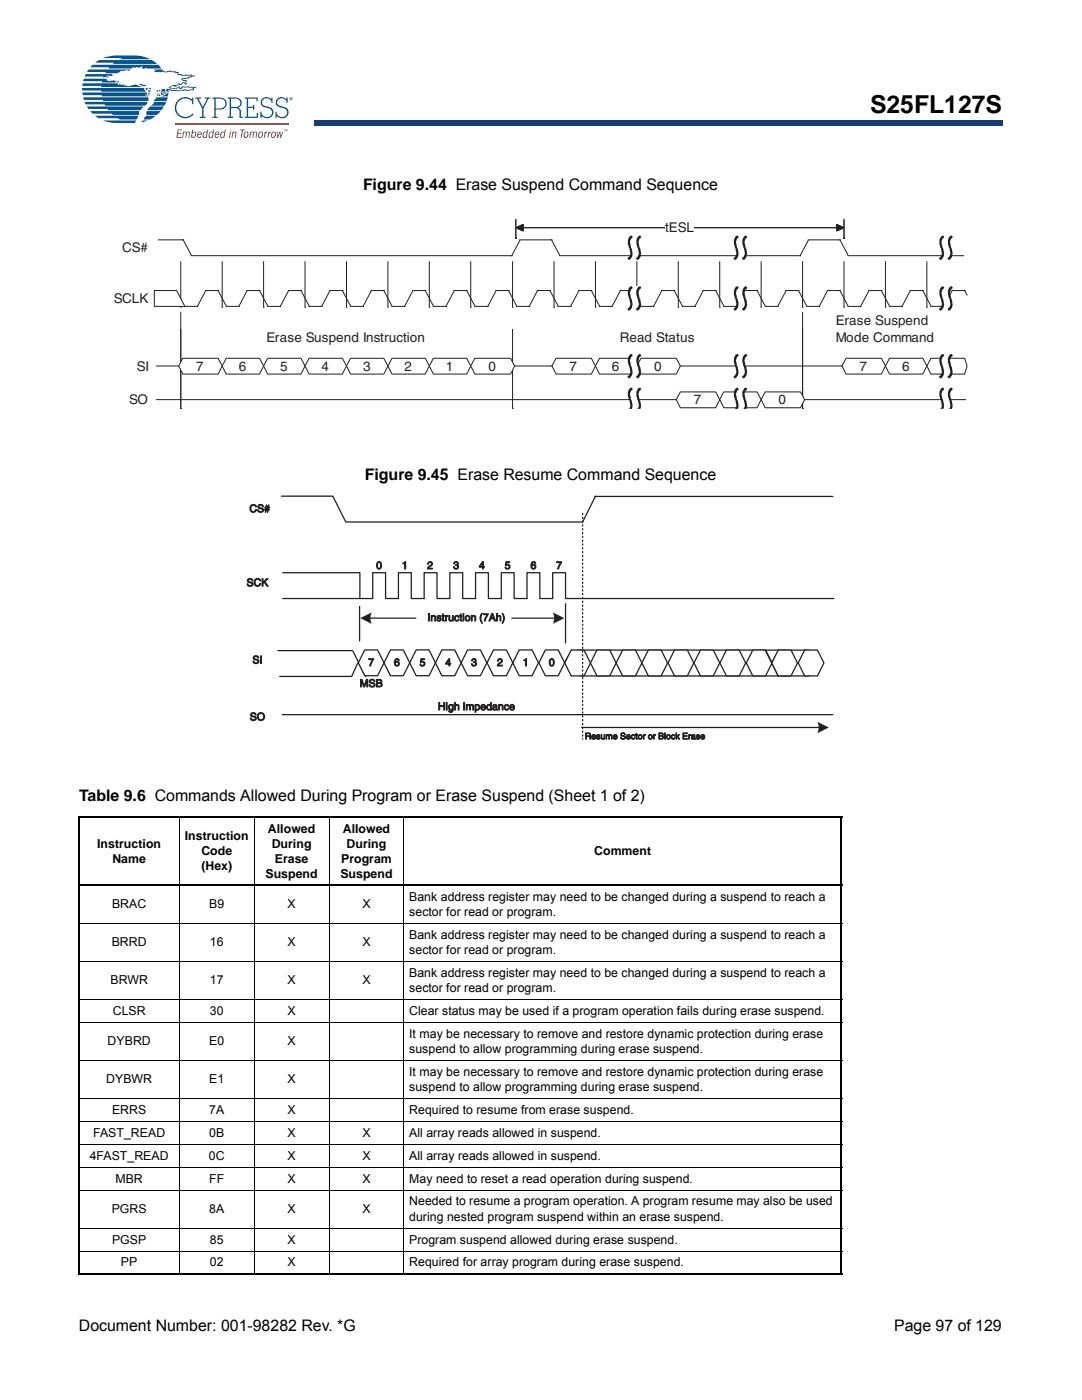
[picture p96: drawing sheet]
<svg xmlns="http://www.w3.org/2000/svg" width="216mm" height="279mm" viewBox="0 0 216 279" stroke-linecap="round" stroke-linejoin="round" font-family="sans-serif">
<defs><g id="words">
<text font-size="4.9" x="173.6" y="22.6">S25FL127S</text>
<g font-size="3.2">
<text x="72.4" y="37.9">Figure 9.44 Erase Suspend Command Sequence</text>
<text x="72.8" y="95.7">Figure 9.45 Erase Resume Command Sequence</text>
<text x="15.8" y="159.9">Table 9.6 Commands Allowed During Program or Erase Suspend (Sheet 1 of 2)</text>
<text x="15.7" y="265.6">Document Number: 001-98282 Rev. *G</text>
<text x="178.4" y="265.6">Page 97 of 129</text>
</g>
<g font-size="2.7" fill="#231f20">
<text x="132.7" y="46.3">tESL</text>
<text x="24.4" y="50.4">CS#</text>
<text x="22.7" y="60.5">SCLK</text>
<text x="166.8" y="64.8">Erase Suspend</text>
<text x="53.2" y="68.2">Erase Suspend Instruction</text>
<text x="123.7" y="68.2">Read Status</text>
<text x="166.8" y="68.2">Mode Command</text>
<text x="27.3" y="74">SI</text>
<text x="39.1" y="74">7</text>
<text x="47.6" y="74">6</text>
<text x="55.9" y="74">5</text>
<text x="64.2" y="74">4</text>
<text x="72.4" y="74">3</text>
<text x="80.7" y="74">2</text>
<text x="89" y="74">1</text>
<text x="97.5" y="74">0</text>
<text x="113.6" y="74">7</text>
<text x="122.1" y="74">6</text>
<text x="130.5" y="74">0</text>
<text x="171.5" y="74">7</text>
<text x="180" y="74">6</text>
<text x="188.2" y="74">5</text>
<text x="25.8" y="80.7">SO</text>
<text x="138.4" y="80.7">7</text>
<text x="155.4" y="80.7">0</text>
</g>
<g font-size="2.5">
<text x="36.9" y="167.6">Instruction</text>
<text x="53.5" y="166.2">Allowed</text>
<text x="68.4" y="166.2">Allowed</text>
<text x="19.4" y="169.1">Instruction</text>
<text x="22.4" y="172.1">Name</text>
<text x="40.2" y="170.6">Code</text>
<text x="40.2" y="173.7">(Hex)</text>
<text x="54.2" y="169.1">During</text>
<text x="54.8" y="172.1">Erase</text>
<text x="68.1" y="172.1">Program</text>
<text x="69.2" y="169.1">During</text>
<text x="118.6" y="170.6">Comment</text>
<text x="53" y="175.2">Suspend</text>
<text x="67.9" y="175.2">Suspend</text>
<text x="81.7" y="179.7">Bank address register may need to be changed during a suspend to reach a</text>
<text x="22.4" y="181.2">BRAC</text>
<text x="41.7" y="181.2">B9</text>
<text x="57.4" y="181.2">X</text>
<text x="72.3" y="181.2">X</text>
<text x="81.7" y="182.7">sector for read or program.</text>
<text x="22.3" y="188.8">BRRD</text>
<text x="41.9" y="188.8">16</text>
<text x="57.4" y="188.8">X</text>
<text x="72.3" y="188.8">X</text>
<text x="81.7" y="187.3">Bank address register may need to be changed during a suspend to reach a</text>
<text x="81.7" y="190.3">sector for read or program.</text>
<text x="22" y="196.4">BRWR</text>
<text x="41.9" y="196.4">17</text>
<text x="57.4" y="196.4">X</text>
<text x="72.3" y="196.4">X</text>
<text x="81.7" y="194.9">Bank address register may need to be changed during a suspend to reach a</text>
<text x="81.7" y="197.9">sector for read or program.</text>
<text x="22.5" y="202.5">CLSR</text>
<text x="41.9" y="202.5">30</text>
<text x="57.4" y="202.5">X</text>
<text x="81.7" y="202.5">Clear status may be used if a program operation fails during erase suspend.</text>
<text x="21.5" y="208.6">DYBRD</text>
<text x="41.7" y="208.6">E0</text>
<text x="57.4" y="208.6">X</text>
<text x="81.7" y="207.1">It may be necessary to remove and restore dynamic protection during erase</text>
<text x="81.7" y="210.1">suspend to allow programming during erase suspend.</text>
<text x="81.7" y="214.6">It may be necessary to remove and restore dynamic protection during erase</text>
<text x="21.2" y="216.2">DYBWR</text>
<text x="41.7" y="216.2">E1</text>
<text x="57.4" y="216.2">X</text>
<text x="81.7" y="217.7">suspend to allow programming during erase suspend.</text>
<text x="18.6" y="226.8">FAST_READ</text>
<text x="22.4" y="222.2">ERRS</text>
<text x="41.7" y="226.8">0B</text>
<text x="41.7" y="222.2">7A</text>
<text x="57.4" y="226.8">X</text>
<text x="57.4" y="222.2">X</text>
<text x="72.3" y="226.8">X</text>
<text x="81.7" y="226.8">All array reads allowed in suspend.</text>
<text x="81.7" y="222.2">Required to resume from erase suspend.</text>
<text x="17.9" y="231.4">4FAST_READ</text>
<text x="41.7" y="231.4">0C</text>
<text x="57.4" y="231.4">X</text>
<text x="72.3" y="231.4">X</text>
<text x="81.7" y="231.4">All array reads allowed in suspend.</text>
<text x="23.1" y="236">MBR</text>
<text x="41.7" y="236">FF</text>
<text x="57.4" y="236">X</text>
<text x="72.3" y="236">X</text>
<text x="81.7" y="236">May need to reset a read operation during suspend.</text>
<text x="22.3" y="242.1">PGRS</text>
<text x="41.7" y="242.1">8A</text>
<text x="57.4" y="242.1">X</text>
<text x="72.3" y="242.1">X</text>
<text x="81.7" y="240.6">Needed to resume a program operation. A program resume may also be used</text>
<text x="81.7" y="243.6">during nested program suspend within an erase suspend.</text>
<text x="22.4" y="248.2">PGSP</text>
<text x="41.9" y="248.2">85</text>
<text x="57.4" y="248.2">X</text>
<text x="81.7" y="248.2">Program suspend allowed during erase suspend.</text>
<text x="24.1" y="252.7">PP</text>
<text x="41.9" y="252.7">02</text>
<text x="57.4" y="252.7">X</text>
<text x="81.7" y="252.7">Required for array program during erase suspend.</text>
</g>
<g font-size="2.1" fill="#231f20">
<text x="49.8" y="102.2">CS#</text>
<text x="75" y="113.6">0</text>
<text x="80.2" y="113.6">1</text>
<text x="85.2" y="113.6">2</text>
<text x="90.4" y="113.6">3</text>
<text x="95.6" y="113.6">4</text>
<text x="100.7" y="113.6">5</text>
<text x="105.8" y="113.6">6</text>
<text x="111" y="113.6">7</text>
<text x="49.2" y="117">SCK</text>
<text x="85.3" y="123.9">Instruction (7Ah)</text>
<text x="50.4" y="132.4">SI</text>
<text x="71.8" y="137.1">MSB</text>
<text x="73.5" y="132.9">7</text>
<text x="78.6" y="132.9">6</text>
<text x="83.7" y="132.9">5</text>
<text x="88.9" y="132.9">4</text>
<text x="94" y="132.9">3</text>
<text x="99.2" y="132.9">2</text>
<text x="104.3" y="132.9">1</text>
<text x="109.5" y="132.9">0</text>
<text x="49.8" y="143.8">SO</text>
<text x="87.4" y="141.7">High Impedance</text>
</g>
<text font-size="1.8" fill="#231f20" x="116.7" y="147.5">Resume Sector or Block Erase</text>
</g></defs>
<path d="M62.8 24.1h137.3v.9h-137.3z" fill="#163b71"/>
<path d="M62.7 25h137.3M62.8 24.1h137.2" fill="none" stroke="#163b71" stroke-width=".2"/>
<path d="M62.7 24h.2v1h-.2z" fill="#163b71"/>
<path d="M16.4 11.1h42v16.4h-42z" fill="#fff"/>
<g fill="#005596">
<path d="M29.6 17.9l.5 .1-.1 .2-.6 .1z"/>
<path d="M16.4 18.5h12.8a.28 .28 0 0 1 .1 .3 .28 .28 0 0 1-.4 .1l.6 .3h-9.2v-.2h-3.8z"/>
<path d="M17.1 14.8h5.5l-.3 .2h.3l-1.5 .2 .7 .1-.9 .1-.3 .1 .1-.2h-3.8z"/>
<path d="M19 12.5l.7-.5h10.6l1.1 .8h-8.9l.3-.3z"/>
<path d="M20.6 11.6l2-.5h4.5h-.2l1.6 .2 1.5 .5h-6.2l.6-.2z"/>
<path d="M16.5 16.6h6.9l.2 .5 .3-.3 .5 .2 .4-.1-.1 .2 1.3 .1a1.82 1.82 0 0 1 2.2 .2h-8v-.3h-3.8z"/>
<path d="M27.7 16.8h.5l.4 .1 .1 .1 .3-.1 .1 .2-.6 .1z"/>
<path d="M16.7 15.7h4.3l.5 .2h-.2a.85 .85 0 0 0 1 .2h1.1l-.5 .4h-2.6l.1-.3h-3.8z"/>
<path d="M23.3 16.3l.4-.1v.3h-.4z"/>
<path d="M17.7 13.9h8.1l.2 .1-.2 .1-.5-.1-.4 .1a1.76 1.76 0 0 0-1.4 .5h-2.5l.1-.2h-3.7z"/>
<path d="M30.7 13.9h1.7a.98 .98 0 0 0 1.4 .2h.3l.1 .1 1.5 .2-.1 .2 .1 .2 .9 .2 .4-.2 1.3 .1-.1 .2h.8l-.9 .4-.3-.1-.1 .2-1.3 .2 .9 .3v.2l-.2 .2 .3 .2a.37 .37 0 0 1-.4 .2 .37 .37 0 0 1-.3-.3l-.6 .4-.4-.2-.2 .3h-.5l.2 .2h-.2a.69 .69 0 0 0-1 .2l1.1 .2v-.2l.7-.3 .2 .4a.61 .61 0 0 1 .9-.3l.6-.1 1.7 .2-.8 .6-2.9 .2-1.9-.3v.4h-.3a.31 .31 0 0 1-.2-.3 .31 .31 0 0 1 .2-.3l1 .2a5.2 5.2 0 0 0 2.6-.1l.5 .2 1.1-.2-.1-.1 .2-.2-2.2-.1v.3l-.3 .1h-.2l-.2-.3-.4 .1v.3l-1.4-.2-.3-.3 1.1-.5a.92 .92 0 0 0 1-.3l.3 .2 .4-.3a.45 .45 0 0 1 .7 .2l-.2-.3 .1-.2a.55 .55 0 0 1-.8-.5l1.2-.2 .2-.2 .6-.1-.3-.1h-1.6l-.6-.1-.3-.1v-.3h-.3l-.2-.2-4.2-.1 .5-.3-.3 .1z"/>
<path d="M32.2 17.8l.5-.1 .2 .2 .2 .4h-1.1l.4-.2-.2-.1z"/>
<path d="M31.3 18l.3 .3h-.3z"/>
<path d="M16.4 17.5h12.4l.3 .8h-8.9v-.3h-3.8z"/>
<path d="M31.7 18h.3l-.2 .2z"/>
<path d="M29.8 17.5h.3v.2l-.1 .1h-.2z"/>
<path d="M29.1 17.5h.4l-.2 .5z"/>
<path d="M29.6 18.5l.3 .1-.1 .4-.2-.2z"/>
<path d="M18.3 13.1l.2-.2h13.1l.6 .8h-2.8l-.1-.2-.7 .2-.3-.1 .1-.4-.7 .3-.4-.2-.1 .2h-.8v.2h-4.8l.2-.3h-3.8z"/>
<path d="M32 18.5h1.2a.44 .44 0 0 1-.7 0l-.2 .1 .4 .2-.5 .1z"/>
<path d="M32.2 19.1l.7-.2 .7-.4-.1 .7h-1.3z"/>
<path d="M31.8 18.8l.2 .1v.2l-.5 .1z"/>
<path d="M31.4 18.7l.3 .1-.3 .3z"/>
<path d="M16.6 19.4h13v.2v.6h-9l-.1-.3h-3.8z"/>
<path d="M16.9 20.3h12.5v.2l-.5 .6h-7.9l-.1-.3h-3.8z"/>
<path d="M17.3 21.3h11.3l-.5 .7h-6.5l-.1-.2h-3.8z"/>
<path d="M18 22.2h9.8l-.1 .7h-5.2l-.2-.2h-3.8z"/>
<path d="M19 23.1h8.6l-.4 .7h-3.3l-.4-.2h-3.8z"/>
<path d="M20.5 24h6.7l-.3 .6h-3.7l-1.2-.1z"/>
<path d="M31.2 19.4h2.3l-.3 .8h-2.5z"/>
<path d="M30.7 20.3h2.5l-.4 .8h-2.6l.5-.5z"/>
<path d="M29.7 21.5l.2-.2h2.8l-.5 .7h-2.8z"/>
<path d="M29.3 22.2h2.8l-.8 .7h-2.1z"/>
<path d="M29.1 23.1h2l-1.2 .7h-1.2z"/>
<path d="M28.3 24.2l.2-.2h1l-1.3 .4z"/>
<path d="M35.5 20a2.15 2.15 0 0 1 2.8-.2v-.3h.3v1.3h-.3v-.6a1.84 1.84 0 0 0-2.6 0 1.84 1.84 0 0 0 .1 2.7 1.84 1.84 0 0 0 2.7-.3l.1 .2a2.11 2.11 0 0 1-3.1 .3 2.11 2.11 0 0 1 0-3.1z"/>
<path d="M38.9 19.5h1.2v.2h-.5l.9 1.7 .8-1.7h-.5v-.2h1.2v.2h-.4l-1 2v1.6h.4v.2h-1.1v-.2h.4v-1.6l-1-2h-.4z"/>
<path d="M48.8 19.5h2.6v.7h-.2v-.5h-1.7v1.6h1v-.4h.3v1.1h-.3v-.5h-1v1.8h1.7v-.7h.3v.9h-2.7v-.2h.4v-3.6h-.4z"/>
<path d="M52.2 19.8a1.28 1.28 0 0 1 1.9 0v-.3h.3v1h-.3a.89 .89 0 0 0-1-.9 .89 .89 0 0 0-.7 1.3l.5 .2a1.49 1.49 0 0 1 1.7 1.3 1.34 1.34 0 0 1-1 1.2 1.34 1.34 0 0 1-1.4-.4v.3h-.3v-1.2h.3a.99 .99 0 0 0 1.1 1.1 .89 .89 0 0 0 1-.8 .89 .89 0 0 0-.7-1 1.44 1.44 0 0 1-1.6-1.1z"/>
<path d="M55.2 19.8a1.28 1.28 0 0 1 2 0v-.3h.2v1h-.2a.89 .89 0 0 0-1.1-.9 .89 .89 0 0 0-.6 1.3l.4 .2a1.49 1.49 0 0 1 1.7 1.3 1.34 1.34 0 0 1-.9 1.2 1.34 1.34 0 0 1-1.5-.4v.3h-.2v-1.2h.2a.99 .99 0 0 0 1.1 1.1 .89 .89 0 0 0 1-.8 .89 .89 0 0 0-.7-1 1.44 1.44 0 0 1-1.6-1.1z"/>
<path d="M43 19.7v2a1.58 1.58 0 0 0 1.9-.7 .99 .99 0 0 0-1-1.3zM42.4 19.5a2.62 2.62 0 0 1 2.6 .4 1.21 1.21 0 0 1 .1 1.4 1.21 1.21 0 0 1-1.3 .6h-.8v1.4h.4v.2h-1v-.2h.4v-3.6h-.4z"/>
<path d="M46.1 19.7v1.7h.9a.84 .84 0 0 0 1-.9 .84 .84 0 0 0-1.1-.8zM45.4 19.5a2.71 2.71 0 0 1 2.6 .4 .99 .99 0 0 1-.5 1.6 .77 .77 0 0 1 .6 .9v.9h.4v.2h-.7v-1.1a.73 .73 0 0 0-.9-.8h-.8v1.7h.4v.2h-1.1v-.2h.4v-3.6h-.4z"/>
</g>
<path d="M34.9 24.7h22.7" fill="none" stroke="#e12726" stroke-width=".29"/>
<g fill="#e12726">
<path d="M35.5 25.8h.9l-.1 .2h-.7l-.1 .6h.6v.1h-.6l-.1 .7h.8l-.1 .1h-.9z"/>
<path d="M36.5 26.3h.2v.2l.3-.3 .3 .3a.35 .35 0 0 1 .5-.2 .35 .35 0 0 1 .1 .5l-.1 .7h-.2l.1-.9-.2-.2-.4 1.1h-.1l.1-.9-.1-.2a1.08 1.08 0 0 0-.5 1.1h-.2z"/>
<path d="M46.4 26.3h.2l-.1 .2a.35 .35 0 0 1 .5-.2 .35 .35 0 0 1 .2 .5l-.2 .7h-.1l.1-.9v-.2h-.3l-.3 1.1h-.2z"/>
<path d="M47.9 25.8h1v.2h-.4l-.3 1.5h-.2l.3-1.5h-.4z"/>
<path d="M49.9 26.3h.2v.2l.3-.3 .3 .3a.35 .35 0 0 1 .4-.2 .35 .35 0 0 1 .2 .5l-.1 .7h-.2l.1-.9-.2-.2-.4 1.1h-.1l.1-.9-.1-.2a1.08 1.08 0 0 0-.5 1.1h-.2z"/>
<path d="M52.8 26.3h.2v.3l.4-.4v.3l-.4 .1-.2 .9h-.2z"/>
<path d="M53.6 26.3h.1v.3l.4-.4v.3l-.3 .1-.3 .9h-.1z"/>
<path d="M55.2 26.3h.2v.9l.4-.9h.1l.1 .9 .4-.9h.1l-.4 1.2h-.2l-.1-1-.3 1h-.2z"/>
<path d="M38.6 26.5l-.2 .6 .2 .3a.74 .74 0 0 0 .3-.9zM38.4 25.8h.1l-.1 .6 .4-.2a.68 .68 0 0 1 .3 .8 .68 .68 0 0 1-.6 .5l-.2-.2-.2 .2z"/>
<path d="M39.7 26.4l-.2 .4h.6l-.1-.4zM39.5 26.5a.43 .43 0 0 1 .7 0l.1 .4-.8 .1 .1 .4 .3-.1 .1-.2 .2 .1a.45 .45 0 0 1-.4 .3 .45 .45 0 0 1-.4-.2z"/>
<path d="M40.8 26.5l-.2 .6 .1 .3a.54 .54 0 0 0 .5-.4 .54 .54 0 0 0-.2-.6zM40.6 26.5l.4-.3 .3 .2 .1-.6h.1l-.2 1.7h-.2v-.1a.37 .37 0 0 1-.3 .1 .37 .37 0 0 1-.3-.2z"/>
<path d="M42 26.5l-.2 .6 .1 .3a.54 .54 0 0 0 .5-.4 .54 .54 0 0 0-.2-.6zM41.8 26.5l.4-.3 .3 .2 .1-.6h.1l-.2 1.7h-.2v-.1a.37 .37 0 0 1-.3 .1 .37 .37 0 0 1-.3-.2z"/>
<path d="M43.2 26.4l-.2 .4h.6l-.1-.4zM43 26.5a.43 .43 0 0 1 .7 0l.1 .4-.8 .1 .1 .4 .3-.1 .1-.2 .2 .1a.45 .45 0 0 1-.4 .3 .45 .45 0 0 1-.4-.2z"/>
<path d="M44.3 26.5l-.2 .6 .1 .3a.54 .54 0 0 0 .5-.4 .54 .54 0 0 0-.2-.6zM44.1 26.5l.4-.3 .3 .2 .1-.6h.1l-.2 1.7h-.2v-.1a.37 .37 0 0 1-.3 .1 .37 .37 0 0 1-.3-.2z"/>
<path d="M46 25.8h.2l-.1 .2h-.2zM45.9 26.3h.2l-.2 1.2h-.2z"/>
<path d="M48.9 26.5l-.1 .5 .2 .4a.58 .58 0 0 0 .2-1zM48.8 26.4a.45 .45 0 0 1 .7 .1 .69 .69 0 0 1 0 .7 .69 .69 0 0 1-.7 .3 .87 .87 0 0 1 0-1.1z"/>
<path d="M51.9 26.5l-.2 .5 .2 .4a.58 .58 0 0 0 .2-1zM51.7 26.4a.45 .45 0 0 1 .7 .1 .69 .69 0 0 1 0 .7 .69 .69 0 0 1-.7 .3 .87 .87 0 0 1 0-1.1z"/>
<path d="M54.4 26.5l-.1 .5 .2 .4a.58 .58 0 0 0 .1-1zM54.2 26.4a.45 .45 0 0 1 .8 .1 .69 .69 0 0 1 0 .7 .69 .69 0 0 1-.7 .3 .87 .87 0 0 1-.1-1.1z"/>
<path d="M57 25.8l.2 .3 .1-.3v.4v-.3l-.1 .3-.2-.3v.3zM56.7 25.8h.2l-.1 .4z"/>
</g>
<path d="M58 19.6h.1zM57.9 19.5h.3v.4l-.1-.2-.2 .2zM57.8 19.7a.26 .26 0 0 0 .5 0 .26 .26 0 0 0-.5 0zM57.7 19.7a.35 .35 0 0 1 .7 0 .35 .35 0 0 1-.7 0z" fill="#005596"/>
<path d="M15.6 163.1h152.5M15.6 176.7h152.5M15.8 163.3v90.8M167.9 163.3v90.8M15.6 254.3h152.5" fill="none" stroke="#000" stroke-width=".36"/>
<g fill="none" stroke="#000" stroke-width=".2">
<path d="M35.8 162.9v91.6M50.7 162.9v91.6M65.7 162.9v91.6M80.6 162.9v91.6M15.6 184.3h152.5M15.6 191.9h152.5M15.6 199.4h152.5M15.6 204h152.5M15.6 211.6h152.5M15.6 219.2h152.5M15.6 223.8h152.5M15.6 228.4h152.5"/>
<path d="M15.6 232.9h152.5M15.6 237.5h152.5M15.6 245.1h152.5M15.6 249.7h152.5"/>
</g>
<path d="M22.7 41.1h170.3v40.5h-170.3z" fill="#fff"/>
<g fill="none" stroke="#231f20" stroke-width=".2">
<path d="M36.1 52.2v9M44.3 52.2v9M52.6 52.2v9M60.9 52.2v9M69.1 52.2v9M77.4 52.2v9M85.7 52.2v9M93.9 52.2v9M102.3 52.2v9M110.5 52.2v9M118.8 52.2v9M127.1 52.2v9"/>
<path d="M135.3 52.2v9M143.6 52.2v9M151.9 52.2v9M160.1 52.2v9M168.4 52.2v9M176.7 52.2v9M184.9 52.2v9M36.1 61.3h.1M36.1 62.4v19.1M44.3 61.3h.1M52.6 61.3h.1M60.9 61.3h.1"/>
<path d="M69.1 61.3h.1M77.4 61.3h.1M85.7 61.3h.1M93.9 61.3h.1M102.3 61.3h.1M102.3 65.8v15.7M110.5 61.3h.1M118.8 61.3h.1M127.1 61.3h.1M135.3 61.3h.1M143.6 61.3h.1M151.9 61.3h.1"/>
<path d="M160.1 61.3h.1M160.1 62.4v19.1M168.4 61.3h.1M176.7 61.3h.1M184.9 61.3h.1M36.1 81.5h.1M102.3 81.5h.1M160.1 81.5h.1"/>
</g>
<path d="M167 44.8l1.4 .6-1.4 .7z" fill="#231f20"/>
<path d="M138.5 45.4h28.5M167 44.8l1.4 .6-1.4 .7z" fill="none" stroke="#231f20" stroke-width=".2"/>
<path d="M102.9 45.4l1.5-.6v1.3z" fill="#231f20"/>
<path d="M102.9 45.4l1.5-.6v1.3zM102.9 47.5h.1M102.9 43.8v3.7M104.4 45.4h28.4M168.4 43.8v3.7M168.4 47.5h.1" fill="none" stroke="#231f20" stroke-width=".2"/>
<path d="M167 44.8l1.4 .6-1.4 .7z" fill="#231f20"/>
<path d="M138.5 45.4h28.5M167 44.8l1.4 .6-1.4 .7z" fill="none" stroke="#231f20" stroke-width=".2"/>
<path d="M102.9 45.4l1.5-.6v1.3z" fill="#231f20"/>
<g fill="none" stroke="#231f20" stroke-width=".2">
<path d="M31.6 47.9h4.9M36.6 47.9l1.6 3M38.2 51h63.8M102.9 45.4l1.5-.6v1.3zM102.9 47.5h.1M102.9 43.8v3.7M103.7 47.9h6.3M103.7 48l-1.5 3M104.4 45.4h28.4M110.1 47.9l1.6 3M111.7 51h47.9M161.3 47.9h6.2"/>
<path d="M161.3 48l-1.6 3M167.7 47.9l1.5 3M168.4 43.8v3.7M168.4 47.5h.1M169.2 51h22.9M192.2 51h.1"/>
</g>
<path d="M30.8 58h4.5l1.6 3.1h-6.1z" fill-rule="evenodd" fill="#fff"/>
<g fill="none" stroke="#231f20" stroke-width=".2">
<path d="M30.8 58h4.5l1.6 3.1h-6.1zM41 58.1l-1.5 3M41 58h2.4M43.6 58l1.5 3.1M49.3 58.1l-1.6 3M49.3 58h2.4M51.9 58l1.5 3.1M57.5 58.1l-1.5 3M57.5 58h2.5M60.1 58l1.6 3.1M65.8 58.1l-1.5 3M65.8 58h2.4"/>
<path d="M68.4 58l1.5 3.1M74.1 58h2.4M74.1 58.1l-1.6 3M76.7 58l1.5 3.1M82.3 58.1l-1.5 3M82.3 58h2.5M84.9 58l1.6 3.1M90.6 58h2.4M90.6 58.1l-1.5 3M93.2 58l1.5 3.1M99 58h2.4M99 58.1l-1.6 3"/>
<path d="M101.5 58l1.6 3.1M107.2 58h2.4M107.2 58.1l-1.5 3M109.8 58l1.6 3.1M115.5 58h2.4M115.5 58.1l-1.6 3M118.1 58l1.5 3.1M123.8 58h2.4M123.8 58.1l-1.6 3M126.3 58l1.6 3.1M132 58h2.4M132 58.1l-1.5 3"/>
<path d="M134.6 58l1.6 3.1M140.3 58h2.4M140.3 58.1l-1.6 3M142.9 58l1.5 3.1M148.5 58h2.5M148.5 58.1l-1.5 3M151.1 58l1.6 3.1M156.8 58h2.4M156.8 58.1l-1.5 3M159.4 58l1.6 3.1M165.1 58h2.4M165.1 58.1l-1.6 3"/>
<path d="M167.7 58l1.5 3.1M173.3 58h2.5M173.3 58.1l-1.5 3M175.9 58l1.6 3.1M181.6 58.1l-1.5 3M181.6 58h2.4M184.2 58l1.5 3.1M190 58h2.4M190 58.1l-1.6 3M192.6 58l.4 .9M31.2 73h4.4M35.7 73h.1"/>
<path d="M36.9 61.1h2.4M45.1 61.1h2.5M53.4 61.1h2.4M61.7 61.1h2.4M69.9 61.1h2.5M78.2 61.1h2.4M86.5 61.1h2.4M94.7 61.1h2.6M103.1 61.1h2.4M111.4 61.1h2.4M119.6 61.1h2.5M127.9 61.1h2.4"/>
<path d="M136.2 61.1h2.4M144.4 61.1h2.5M152.7 61.1h2.4M161 61.1h2.4M169.2 61.1h2.4M177.5 61.1h2.4M185.7 61.1h2.6"/>
</g>
<path d="M36.5 71.5h7l.8 1.5-.8 1.7h-7l-.8-1.7z" fill-rule="evenodd" fill="#fff"/>
<path d="M36.5 71.5h7l.8 1.5-.8 1.7h-7l-.8-1.7z" fill="none" stroke="#231f20" stroke-width=".2"/>
<path d="M45.1 71.5h6.7l.8 1.5-.8 1.7h-6.7l-.8-1.7z" fill-rule="evenodd" fill="#fff"/>
<path d="M45.1 71.5h6.7l.8 1.5-.8 1.7h-6.7l-.8-1.7z" fill="none" stroke="#231f20" stroke-width=".2"/>
<path d="M53.4 71.5h6.7l.8 1.5-.8 1.7h-6.7l-.8-1.7z" fill-rule="evenodd" fill="#fff"/>
<path d="M53.4 71.5h6.7l.8 1.5-.8 1.7h-6.7l-.8-1.7z" fill="none" stroke="#231f20" stroke-width=".2"/>
<path d="M61.7 71.5h6.6l.8 1.5-.8 1.7h-6.6l-.8-1.7z" fill-rule="evenodd" fill="#fff"/>
<path d="M61.7 71.5h6.6l.8 1.5-.8 1.7h-6.6l-.8-1.7z" fill="none" stroke="#231f20" stroke-width=".2"/>
<path d="M69.9 71.5h6.7l.8 1.5-.8 1.7h-6.7l-.8-1.7z" fill-rule="evenodd" fill="#fff"/>
<path d="M69.9 71.5h6.7l.8 1.5-.8 1.7h-6.7l-.8-1.7z" fill="none" stroke="#231f20" stroke-width=".2"/>
<path d="M78.2 71.5h6.7l.8 1.5-.8 1.7h-6.7l-.8-1.7z" fill-rule="evenodd" fill="#fff"/>
<path d="M78.2 71.5h6.7l.8 1.5-.8 1.7h-6.7l-.8-1.7z" fill="none" stroke="#231f20" stroke-width=".2"/>
<path d="M86.5 71.5h6.6l.8 1.5-.8 1.7h-6.6l-.8-1.7z" fill-rule="evenodd" fill="#fff"/>
<path d="M86.5 71.5h6.6l.8 1.5-.8 1.7h-6.6l-.8-1.7z" fill="none" stroke="#231f20" stroke-width=".2"/>
<path d="M94.7 71.5h7.2l.8 1.5-.8 1.7h-7.2l-.8-1.7z" fill-rule="evenodd" fill="#fff"/>
<path d="M94.7 71.5h7.2l.8 1.5-.8 1.7h-7.2l-.8-1.7zM102.7 73h7.4M110.1 73h.1" fill="none" stroke="#231f20" stroke-width=".2"/>
<path d="M110.9 71.5h7.1l.8 1.5-.8 1.7h-7.1l-.8-1.7z" fill-rule="evenodd" fill="#fff"/>
<path d="M110.9 71.5h7.1l.8 1.5-.8 1.7h-7.1l-.8-1.7z" fill="none" stroke="#231f20" stroke-width=".2"/>
<path d="M119.6 71.5h6.7l.8 1.5-.8 1.7h-6.7l-.8-1.7z" fill-rule="evenodd" fill="#fff"/>
<path d="M119.6 71.5h6.7l.8 1.5-.8 1.7h-6.7l-.8-1.7z" fill="none" stroke="#231f20" stroke-width=".2"/>
<path d="M127.9 71.5h7l.9 1.5-.9 1.7h-7l-.8-1.7z" fill-rule="evenodd" fill="#fff"/>
<path d="M127.9 71.5h7l.9 1.5-.9 1.7h-7l-.8-1.7zM135.8 73h32.1M168 73h.1" fill="none" stroke="#231f20" stroke-width=".2"/>
<path d="M168.8 71.5h7.1l.8 1.5-.8 1.7h-7.1l-.8-1.7z" fill-rule="evenodd" fill="#fff"/>
<path d="M168.8 71.5h7.1l.8 1.5-.8 1.7h-7.1l-.8-1.7z" fill="none" stroke="#231f20" stroke-width=".2"/>
<path d="M177.5 71.5h6.6l.8 1.5-.8 1.7h-6.6l-.8-1.7z" fill-rule="evenodd" fill="#fff"/>
<path d="M177.5 71.5h6.6l.8 1.5-.8 1.7h-6.6l-.8-1.7z" fill="none" stroke="#231f20" stroke-width=".2"/>
<path d="M185.8 71.5h6.7l.5 1.5-.5 1.7h-6.7l-.9-1.7z" fill-rule="evenodd" fill="#fff"/>
<path d="M31.2 79.8h103.7M134.9 79.8h.1M185.8 71.5h6.7l.5 1.5-.5 1.7h-6.7l-.9-1.7z" fill="none" stroke="#231f20" stroke-width=".2"/>
<path d="M135.8 78.2h7l.8 1.6-.8 1.6h-7l-.9-1.6z" fill-rule="evenodd" fill="#fff"/>
<path d="M135.8 78.2h7l.8 1.6-.8 1.6h-7l-.9-1.6z" fill="none" stroke="#231f20" stroke-width=".2"/>
<path d="M144.4 78.2h6.7l.8 1.6-.8 1.6h-6.7l-.8-1.6z" fill-rule="evenodd" fill="#fff"/>
<path d="M144.4 78.2h6.7l.8 1.6-.8 1.6h-6.7l-.8-1.6z" fill="none" stroke="#231f20" stroke-width=".2"/>
<path d="M152.7 78.2h7l.8 1.6-.8 1.6h-7l-.8-1.6z" fill-rule="evenodd" fill="#fff"/>
<path d="M152.7 78.2h7l.8 1.6-.8 1.6h-7l-.8-1.6zM160.5 79.8h32M192.6 79.8h.1" fill="none" stroke="#231f20" stroke-width=".2"/>
<path d="M126 47h1.7l-.2 .1a1.78 1.78 0 0 0-.3 2.2v.2a1.57 1.57 0 0 1-.1 1.8l-.1 .3 .2 .3h-1.8a1.68 1.68 0 0 0 .5-2.4v-.3a1.56 1.56 0 0 1 0-1.6l.3-.3z" fill-rule="evenodd" fill="#fff"/>
<g fill="#231f20">
<path d="M125.7 47.1l.3-.1 .2 .3a1.62 1.62 0 0 0-.3 1.9v.1a2.21 2.21 0 0 1-.2 2.5l-.3 .1-.2-.3a1.65 1.65 0 0 0 .3-2.1l-.1-.3a1.62 1.62 0 0 1 0-1.5z" fill-rule="evenodd"/>
<path d="M127.2 47.3l.5-.3 .3 .3-.2 .2a1.48 1.48 0 0 0-.3 1.7l.1 .1a2.25 2.25 0 0 1-.2 2.5l-.3 .1-.2-.3a1.63 1.63 0 0 0 .3-2.1l-.1-.3a1.97 1.97 0 0 1 .1-1.9z" fill-rule="evenodd"/>
</g>
<path d="M126 57.1h1.7l-.2 .1a1.78 1.78 0 0 0-.3 2.2v.2a1.57 1.57 0 0 1-.1 1.9l-.1 .2 .2 .3h-1.8a1.68 1.68 0 0 0 .5-2.4v-.3a1.56 1.56 0 0 1 0-1.6l.3-.3z" fill-rule="evenodd" fill="#fff"/>
<g fill="#231f20">
<path d="M125.7 57.2l.3-.1 .2 .3a1.62 1.62 0 0 0-.3 1.9v.1a2.22 2.22 0 0 1-.2 2.5l-.3 .1-.2-.3a1.65 1.65 0 0 0 .3-2.1l-.1-.3a1.62 1.62 0 0 1 0-1.5z" fill-rule="evenodd"/>
<path d="M127.2 57.5l.5-.4 .3 .3-.2 .2a1.48 1.48 0 0 0-.3 1.7l.1 .1a2.26 2.26 0 0 1-.2 2.5l-.3 .1-.2-.3a1.63 1.63 0 0 0 .3-2.1l-.1-.3a1.97 1.97 0 0 1 .1-1.8z" fill-rule="evenodd"/>
</g>
<path d="M126 70.6h1.7l-.2 .2a1.78 1.78 0 0 0-.3 2.1v.2a1.57 1.57 0 0 1-.1 1.9l-.1 .2 .2 .3h-1.8a1.68 1.68 0 0 0 .5-2.4v-.3a1.56 1.56 0 0 1 0-1.6l.3-.3z" fill-rule="evenodd" fill="#fff"/>
<g fill="#231f20">
<path d="M125.5 71l.5-.4 .2 .3a1.62 1.62 0 0 0-.3 1.9v.1a2.22 2.22 0 0 1-.2 2.6h-.3l-.2-.3a1.66 1.66 0 0 0 .3-2.1l-.1-.3a1.97 1.97 0 0 1 .1-1.8z" fill-rule="evenodd"/>
<path d="M127.2 71l.5-.4 .3 .3-.2 .3a1.46 1.46 0 0 0-.3 1.6l.1 .1a2.26 2.26 0 0 1-.2 2.6h-.3l-.2-.3a1.64 1.64 0 0 0 .3-2.1l-.1-.3a1.96 1.96 0 0 1 .1-1.8z" fill-rule="evenodd"/>
</g>
<path d="M126 77.3h1.7l-.2 .2a2.07 2.07 0 0 0-.3 2.3l.1 .3a1.28 1.28 0 0 1 0 1.3l-.1 .2h-1.8h.7a2.76 2.76 0 0 0-.2-2.1v-.2a1.32 1.32 0 0 1 .3-1.7z" fill-rule="evenodd" fill="#fff"/>
<g fill="#231f20">
<path d="M125.6 77.6l.4-.3 .2 .3-.1 .3a1.45 1.45 0 0 0-.2 1.6l.2 .6a1.54 1.54 0 0 1-.1 1.5h-.8h.3l.1-.2a3 3 0 0 0-.3-2.3v-.9z" fill-rule="evenodd"/>
<path d="M127.3 77.6l.4-.3 .3 .3-.2 .3a1.48 1.48 0 0 0-.3 1.6l.3 .6a1.51 1.51 0 0 1-.1 1.5h-.8h.3l.1-.2a1.68 1.68 0 0 0-.1-1.6l-.1-.3a1.6 1.6 0 0 1 0-1.5z" fill-rule="evenodd"/>
</g>
<path d="M147.2 47h1.7l-.3 .1a1.78 1.78 0 0 0-.2 2.2l.1 .4a1.3 1.3 0 0 1 0 1.4l-.4 .5 .3 .3h-1.8a1.69 1.69 0 0 0 .5-2.4l-.1-.6a1.31 1.31 0 0 1 .4-1.6z" fill-rule="evenodd" fill="#fff"/>
<g fill="#231f20">
<path d="M146.8 47.1l.4-.1 .2 .3-.2 .2a1.46 1.46 0 0 0-.2 1.7l.1 .1a2.22 2.22 0 0 1-.3 2.5l-.2 .1-.2-.3a1.66 1.66 0 0 0 .3-2.1l-.1-.3a1.71 1.71 0 0 1-.1-1.5z" fill-rule="evenodd"/>
<path d="M148.5 47.1l.4-.1 .2 .3a1.61 1.61 0 0 0-.4 1.9l.1 .1a2.22 2.22 0 0 1-.3 2.5l-.2 .1-.2-.3a1.65 1.65 0 0 0 .3-2.1l-.1-.3a1.62 1.62 0 0 1-.1-1.5z" fill-rule="evenodd"/>
</g>
<path d="M147.2 57.1h1.7l-.3 .1a1.77 1.77 0 0 0-.2 2.2l.1 .4a1.41 1.41 0 0 1 0 1.3l-.4 .6 .3 .3h-1.8a1.69 1.69 0 0 0 .5-2.4l-.1-.6a1.31 1.31 0 0 1 .4-1.6z" fill-rule="evenodd" fill="#fff"/>
<g fill="#231f20">
<path d="M146.8 57.2l.4-.1 .2 .3-.2 .2a1.46 1.46 0 0 0-.2 1.7l.1 .1a2.22 2.22 0 0 1-.3 2.5l-.2 .1-.2-.3a1.66 1.66 0 0 0 .3-2.1l-.1-.3a1.7 1.7 0 0 1-.1-1.5z" fill-rule="evenodd"/>
<path d="M148.5 57.2l.4-.1 .2 .3a1.62 1.62 0 0 0-.4 1.9l.1 .1a2.22 2.22 0 0 1-.3 2.5l-.2 .1-.2-.3a1.65 1.65 0 0 0 .3-2.1l-.1-.3a1.62 1.62 0 0 1-.1-1.5z" fill-rule="evenodd"/>
</g>
<path d="M147.2 70.6h1.7l-.3 .2a1.77 1.77 0 0 0-.2 2.1v.2a1.59 1.59 0 0 1-.1 1.9l-.2 .2 .3 .3h-1.8a1.66 1.66 0 0 0 .5-2.4l-.1-.6a1.32 1.32 0 0 1 .4-1.6z" fill-rule="evenodd" fill="#fff"/>
<g fill="#231f20">
<path d="M146.8 70.8l.4-.2 .2 .3-.2 .3a1.44 1.44 0 0 0-.2 1.6l.1 .3a1.66 1.66 0 0 1-.5 2.4l-.2-.3a1.67 1.67 0 0 0 .3-2.1l-.1-.3a1.7 1.7 0 0 1-.1-1.5z" fill-rule="evenodd"/>
<path d="M148.4 71l.5-.4 .2 .3a1.62 1.62 0 0 0-.4 1.9l.1 .1a2.22 2.22 0 0 1-.3 2.6h-.2l-.2-.3a1.66 1.66 0 0 0 .3-2.1l-.1-.3a1.97 1.97 0 0 1 .1-1.8z" fill-rule="evenodd"/>
</g>
<path d="M147.2 77.3h1.7l-.3 .2a2.07 2.07 0 0 0-.2 2.3l.1 .3a1.42 1.42 0 0 1 0 1.3l-.1 .2h-1.8h.6a2.74 2.74 0 0 0-.2-2.1v-.2a1.31 1.31 0 0 1 .4-1.7z" fill-rule="evenodd" fill="#fff"/>
<g fill="#231f20">
<path d="M146.8 77.5l.4-.2 .2 .3-.2 .3a1.46 1.46 0 0 0-.2 1.6l.2 .6a1.46 1.46 0 0 1 0 1.5h-.8h.3l.1-.2a3.2 3.2 0 0 0-.4-2.3v-.9z" fill-rule="evenodd"/>
<path d="M148.5 77.6l.4-.3 .2 .3-.2 .3a1.45 1.45 0 0 0-.2 1.6l.2 .6a1.53 1.53 0 0 1 0 1.5h-.8h.3l.1-.2a3 3 0 0 0-.4-2.3v-.9z" fill-rule="evenodd"/>
</g>
<path d="M188.2 47h1.7l-.3 .1a1.8 1.8 0 0 0-.2 2.2v.2a1.7 1.7 0 0 1-.3 2.1l.3 .3h-1.8a1.69 1.69 0 0 0 .5-2.4l-.1-.6a1.31 1.31 0 0 1 .4-1.6z" fill-rule="evenodd" fill="#fff"/>
<g fill="#231f20">
<path d="M187.7 47.3l.5-.3 .2 .3-.2 .2a1.46 1.46 0 0 0-.2 1.7l.1 .1a2.25 2.25 0 0 1-.2 2.5l-.3 .1-.2-.3a1.62 1.62 0 0 0 .3-2.1l-.1-.3a2.04 2.04 0 0 1 .1-1.9z" fill-rule="evenodd"/>
<path d="M189.5 47.1l.4-.1 .2 .3-.1 .2a1.45 1.45 0 0 0-.3 1.7l.1 .1a2.24 2.24 0 0 1-.3 2.5l-.2 .1-.2-.3a1.65 1.65 0 0 0 .3-2.1l-.1-.3a1.69 1.69 0 0 1-.1-1.5z" fill-rule="evenodd"/>
</g>
<path d="M188.2 57.1h1.7l-.3 .1a1.8 1.8 0 0 0-.2 2.2v.2a1.7 1.7 0 0 1-.3 2.1l.3 .3h-1.8a1.69 1.69 0 0 0 .5-2.4l-.1-.6a1.31 1.31 0 0 1 .4-1.6z" fill-rule="evenodd" fill="#fff"/>
<g fill="#231f20">
<path d="M187.7 57.5l.5-.4 .2 .3-.2 .2a1.46 1.46 0 0 0-.2 1.7l.1 .1a2.25 2.25 0 0 1-.2 2.5l-.3 .1-.2-.3a1.62 1.62 0 0 0 .3-2.1l-.1-.3a2.04 2.04 0 0 1 .1-1.8z" fill-rule="evenodd"/>
<path d="M189.5 57.2l.4-.1 .2 .3-.1 .2a1.45 1.45 0 0 0-.3 1.7l.1 .1a2.24 2.24 0 0 1-.3 2.5l-.2 .1-.2-.3a1.65 1.65 0 0 0 .3-2.1l-.1-.3a1.69 1.69 0 0 1-.1-1.5z" fill-rule="evenodd"/>
</g>
<path d="M188.2 70.6h1.7l-.3 .2a1.8 1.8 0 0 0-.2 2.1v.2a1.72 1.72 0 0 1-.3 2.1l.3 .3h-1.8a1.7 1.7 0 0 0 .5-2.4l-.1-.3a1.63 1.63 0 0 1 .4-1.9z" fill-rule="evenodd" fill="#fff"/>
<g fill="#231f20">
<path d="M187.7 71l.5-.4 .2 .3-.2 .3a1.44 1.44 0 0 0-.2 1.6l.1 .1a2.25 2.25 0 0 1-.2 2.6h-.3l-.2-.3a1.63 1.63 0 0 0 .3-2.1l-.1-.3a2.02 2.02 0 0 1 .1-1.8z" fill-rule="evenodd"/>
<path d="M189.5 70.8l.4-.2 .2 .3-.1 .3a1.43 1.43 0 0 0-.3 1.6l.1 .1a2.24 2.24 0 0 1-.3 2.6h-.2l-.2-.3a1.66 1.66 0 0 0 .3-2.1l-.1-.3a1.69 1.69 0 0 1-.1-1.5z" fill-rule="evenodd"/>
</g>
<path d="M188.2 77.3h1.7l-.3 .2a2.06 2.06 0 0 0-.2 2.3l.1 .3a1.48 1.48 0 0 1 0 1.3l-.1 .2h-1.8h.6a2.74 2.74 0 0 0-.2-2.1v-.2a1.31 1.31 0 0 1 .4-1.7z" fill-rule="evenodd" fill="#fff"/>
<g fill="#231f20">
<path d="M187.8 77.6l.4-.3 .2 .3-.2 .3a1.46 1.46 0 0 0-.2 1.6l.2 .6a1.49 1.49 0 0 1 0 1.5h-.8h.3a1.83 1.83 0 0 0-.1-1.9v-.2a1.67 1.67 0 0 1-.1-1.5z" fill-rule="evenodd"/>
<path d="M189.5 77.5l.4-.2 .2 .3-.1 .3a1.45 1.45 0 0 0-.3 1.6l.3 .6a1.47 1.47 0 0 1-.1 1.5h-.8h.3l.1-.2a3.1 3.1 0 0 0-.4-2.3v-.9z" fill-rule="evenodd"/>
</g>
<g fill="#fff">
<path d="M132.7 43.8h5.8v3h-5.8z"/>
<path d="M24.4 47.9h5.2v3h-5.2z"/>
<path d="M22.7 58h6.9v3h-6.9z"/>
<path d="M27.3 71.5h2.3v3h-2.3z"/>
<path d="M25.8 78.2h3.8v3h-3.8z"/>
<path d="M49.2 98.9h117.3v49h-117.3z"/>
</g>
<path d="M56.4 114.3h15.4v5.1M56.4 119.4h18v-5.1h2.5v5.1h2.6v-5.1h2.6v5.1h2.5v-5.1h2.6v5.1h2.6v-5.1h2.5v5.1h2.6v-5.1h2.6v5.1h2.5v-5.1h2.6v5.1h2.6v-5.1h2.5v5.1h2.6v-5.1h2.5v5.1h2.6M71.8 121v6.9M73.6 123.4h9.4M112.8 120.5v7.8" fill="none" stroke="#231f20" stroke-width=".25"/>
<path d="M71.9 123.4l2.3-1.2a2.57 2.57 0 0 0 0 2.3z" fill-rule="evenodd" fill="#231f20"/>
<path d="M102.1 123.4h8.8" fill="none" stroke="#231f20" stroke-width=".25"/>
<path d="M110.3 122.2l2.3 1.2-2.3 1.1a2.57 2.57 0 0 0 0-2.3z" fill-rule="evenodd" fill="#231f20"/>
<path d="M94.9 134.9h19" fill="none" stroke="#fff" stroke-width=".25"/>
<path d="M56.2 99h10.2l2.6 5.2h47.3M55.5 129.8h14.7M55.8 135h14.3M70.4 129.8l2.5 5.2M71.4 132.3l-1.2 2.7M114 132.7v2.2M114.1 129.7l-1.4 2.5M115.2 129.7h41.3M115.7 134.9h41.3M155.2 132.4l1.2 2.5h5M161.4 129.7h-5l-1.2 2.5M56.3 142.6h109.9" fill="none" stroke="#231f20" stroke-width=".25"/>
<path d="M144.9 129.7h2.6l1.3 2.6-1.3 2.6h-2.6l-1.2-2.6z" fill-rule="evenodd" fill="#fff"/>
<path d="M144.9 129.7h2.6l1.3 2.6-1.3 2.6h-2.6l-1.2-2.6z" fill="none" stroke="#231f20" stroke-width=".25"/>
<path d="M114 129.7h2.5l1.3 2.6-1.3 2.6h-2.5l-1.3-2.6z" fill-rule="evenodd" fill="#fff"/>
<path d="M114 129.7h2.5l1.3 2.6-1.3 2.6h-2.5l-1.3-2.6z" fill="none" stroke="#231f20" stroke-width=".25"/>
<path d="M119.1 129.7h2.6l1.3 2.6-1.3 2.6h-2.6l-1.3-2.6z" fill-rule="evenodd" fill="#fff"/>
<path d="M119.1 129.7h2.6l1.3 2.6-1.3 2.6h-2.6l-1.3-2.6z" fill="none" stroke="#231f20" stroke-width=".25"/>
<path d="M124.2 129.7h2.6l1.3 2.6-1.3 2.6h-2.6l-1.2-2.6z" fill-rule="evenodd" fill="#fff"/>
<path d="M124.2 129.7h2.6l1.3 2.6-1.3 2.6h-2.6l-1.2-2.6z" fill="none" stroke="#231f20" stroke-width=".25"/>
<path d="M129.4 129.7h2.5l1.3 2.6-1.3 2.6h-2.5l-1.3-2.6z" fill-rule="evenodd" fill="#fff"/>
<path d="M129.4 129.7h2.5l1.3 2.6-1.3 2.6h-2.5l-1.3-2.6z" fill="none" stroke="#231f20" stroke-width=".25"/>
<path d="M134.6 129.7h2.6l1.2 2.6-1.2 2.6h-2.6l-1.3-2.6z" fill-rule="evenodd" fill="#fff"/>
<path d="M134.6 129.7h2.6l1.2 2.6-1.2 2.6h-2.6l-1.3-2.6z" fill="none" stroke="#231f20" stroke-width=".25"/>
<path d="M139.8 129.7h2.5l1.3 2.6-1.3 2.6h-2.5l-1.3-2.6z" fill-rule="evenodd" fill="#fff"/>
<path d="M139.8 129.7h2.5l1.3 2.6-1.3 2.6h-2.5l-1.3-2.6z" fill="none" stroke="#231f20" stroke-width=".25"/>
<path d="M150.2 129.7h2.6l1.3 2.6-1.3 2.6h-2.6l-1.3-2.6z" fill-rule="evenodd" fill="#fff"/>
<path d="M150.2 129.7h2.6l1.3 2.6-1.3 2.6h-2.6l-1.3-2.6zM152.7 129.8l2.6 5.2M155.4 129.8l-1.4 2.5" fill="none" stroke="#231f20" stroke-width=".25"/>
<path d="M155.3 129.7h2.5l1.3 2.6-1.3 2.6h-2.5l-1.3-2.6z" fill-rule="evenodd" fill="#fff"/>
<path d="M155.3 129.7h2.5l1.3 2.6-1.3 2.6h-2.5l-1.3-2.6z" fill="none" stroke="#231f20" stroke-width=".25"/>
<path d="M160.6 129.7h2.5l1.3 2.6-1.3 2.6h-2.5l-1.3-2.6z" fill-rule="evenodd" fill="#fff"/>
<path d="M160.6 129.7h2.5l1.3 2.6-1.3 2.6h-2.5l-1.3-2.6z" fill="none" stroke="#231f20" stroke-width=".25"/>
<path d="M108.8 129.7h2.6l1.3 2.6-1.3 2.6h-2.6l-1.3-2.6z" fill-rule="evenodd" fill="#fff"/>
<path d="M108.8 129.7h2.6l1.3 2.6-1.3 2.6h-2.6l-1.3-2.6z" fill="none" stroke="#231f20" stroke-width=".25"/>
<path d="M103.6 129.7h2.6l1.3 2.6-1.3 2.6h-2.6l-1.3-2.6z" fill-rule="evenodd" fill="#fff"/>
<path d="M103.6 129.7h2.6l1.3 2.6-1.3 2.6h-2.6l-1.3-2.6z" fill="none" stroke="#231f20" stroke-width=".25"/>
<path d="M72.8 129.7h2.5l1.3 2.6-1.3 2.6h-2.5l-1.3-2.6z" fill-rule="evenodd" fill="#fff"/>
<path d="M72.8 129.7h2.5l1.3 2.6-1.3 2.6h-2.5l-1.3-2.6z" fill="none" stroke="#231f20" stroke-width=".25"/>
<path d="M77.9 129.7h2.6l1.3 2.6-1.3 2.6h-2.6l-1.3-2.6z" fill-rule="evenodd" fill="#fff"/>
<path d="M77.9 129.7h2.6l1.3 2.6-1.3 2.6h-2.6l-1.3-2.6z" fill="none" stroke="#231f20" stroke-width=".25"/>
<path d="M83 129.7h2.6l1.3 2.6-1.3 2.6h-2.6l-1.2-2.6z" fill-rule="evenodd" fill="#fff"/>
<path d="M83 129.7h2.6l1.3 2.6-1.3 2.6h-2.6l-1.2-2.6z" fill="none" stroke="#231f20" stroke-width=".25"/>
<path d="M88.2 129.7h2.5l1.3 2.6-1.3 2.6h-2.5l-1.3-2.6z" fill-rule="evenodd" fill="#fff"/>
<path d="M88.2 129.7h2.5l1.3 2.6-1.3 2.6h-2.5l-1.3-2.6z" fill="none" stroke="#231f20" stroke-width=".25"/>
<path d="M93.3 129.7h2.6l1.2 2.6-1.2 2.6h-2.6l-1.3-2.6z" fill-rule="evenodd" fill="#fff"/>
<path d="M93.3 129.7h2.6l1.2 2.6-1.2 2.6h-2.6l-1.3-2.6z" fill="none" stroke="#231f20" stroke-width=".25"/>
<path d="M98.5 129.7h2.5l1.3 2.6-1.3 2.6h-2.5l-1.3-2.6z" fill-rule="evenodd" fill="#fff"/>
<path d="M118.7 99.1h47.5M118.8 99l-2.5 5.2M115.5 119.4h50.9M98.5 129.7h2.5l1.3 2.6-1.3 2.6h-2.5l-1.3-2.6zM116.1 145.2h47.5" fill="none" stroke="#231f20" stroke-width=".25"/>
<path d="M116.3 102.5v45" fill="none" stroke="#231f20" stroke-width=".25" stroke-dasharray=".3 .5"/>
<path d="M163.1 144l2.3 1.2-2.3 1.1a2.56 2.56 0 0 0 0-2.3z" fill-rule="evenodd" fill="#231f20"/>
<use href="#words"/>
</svg>
